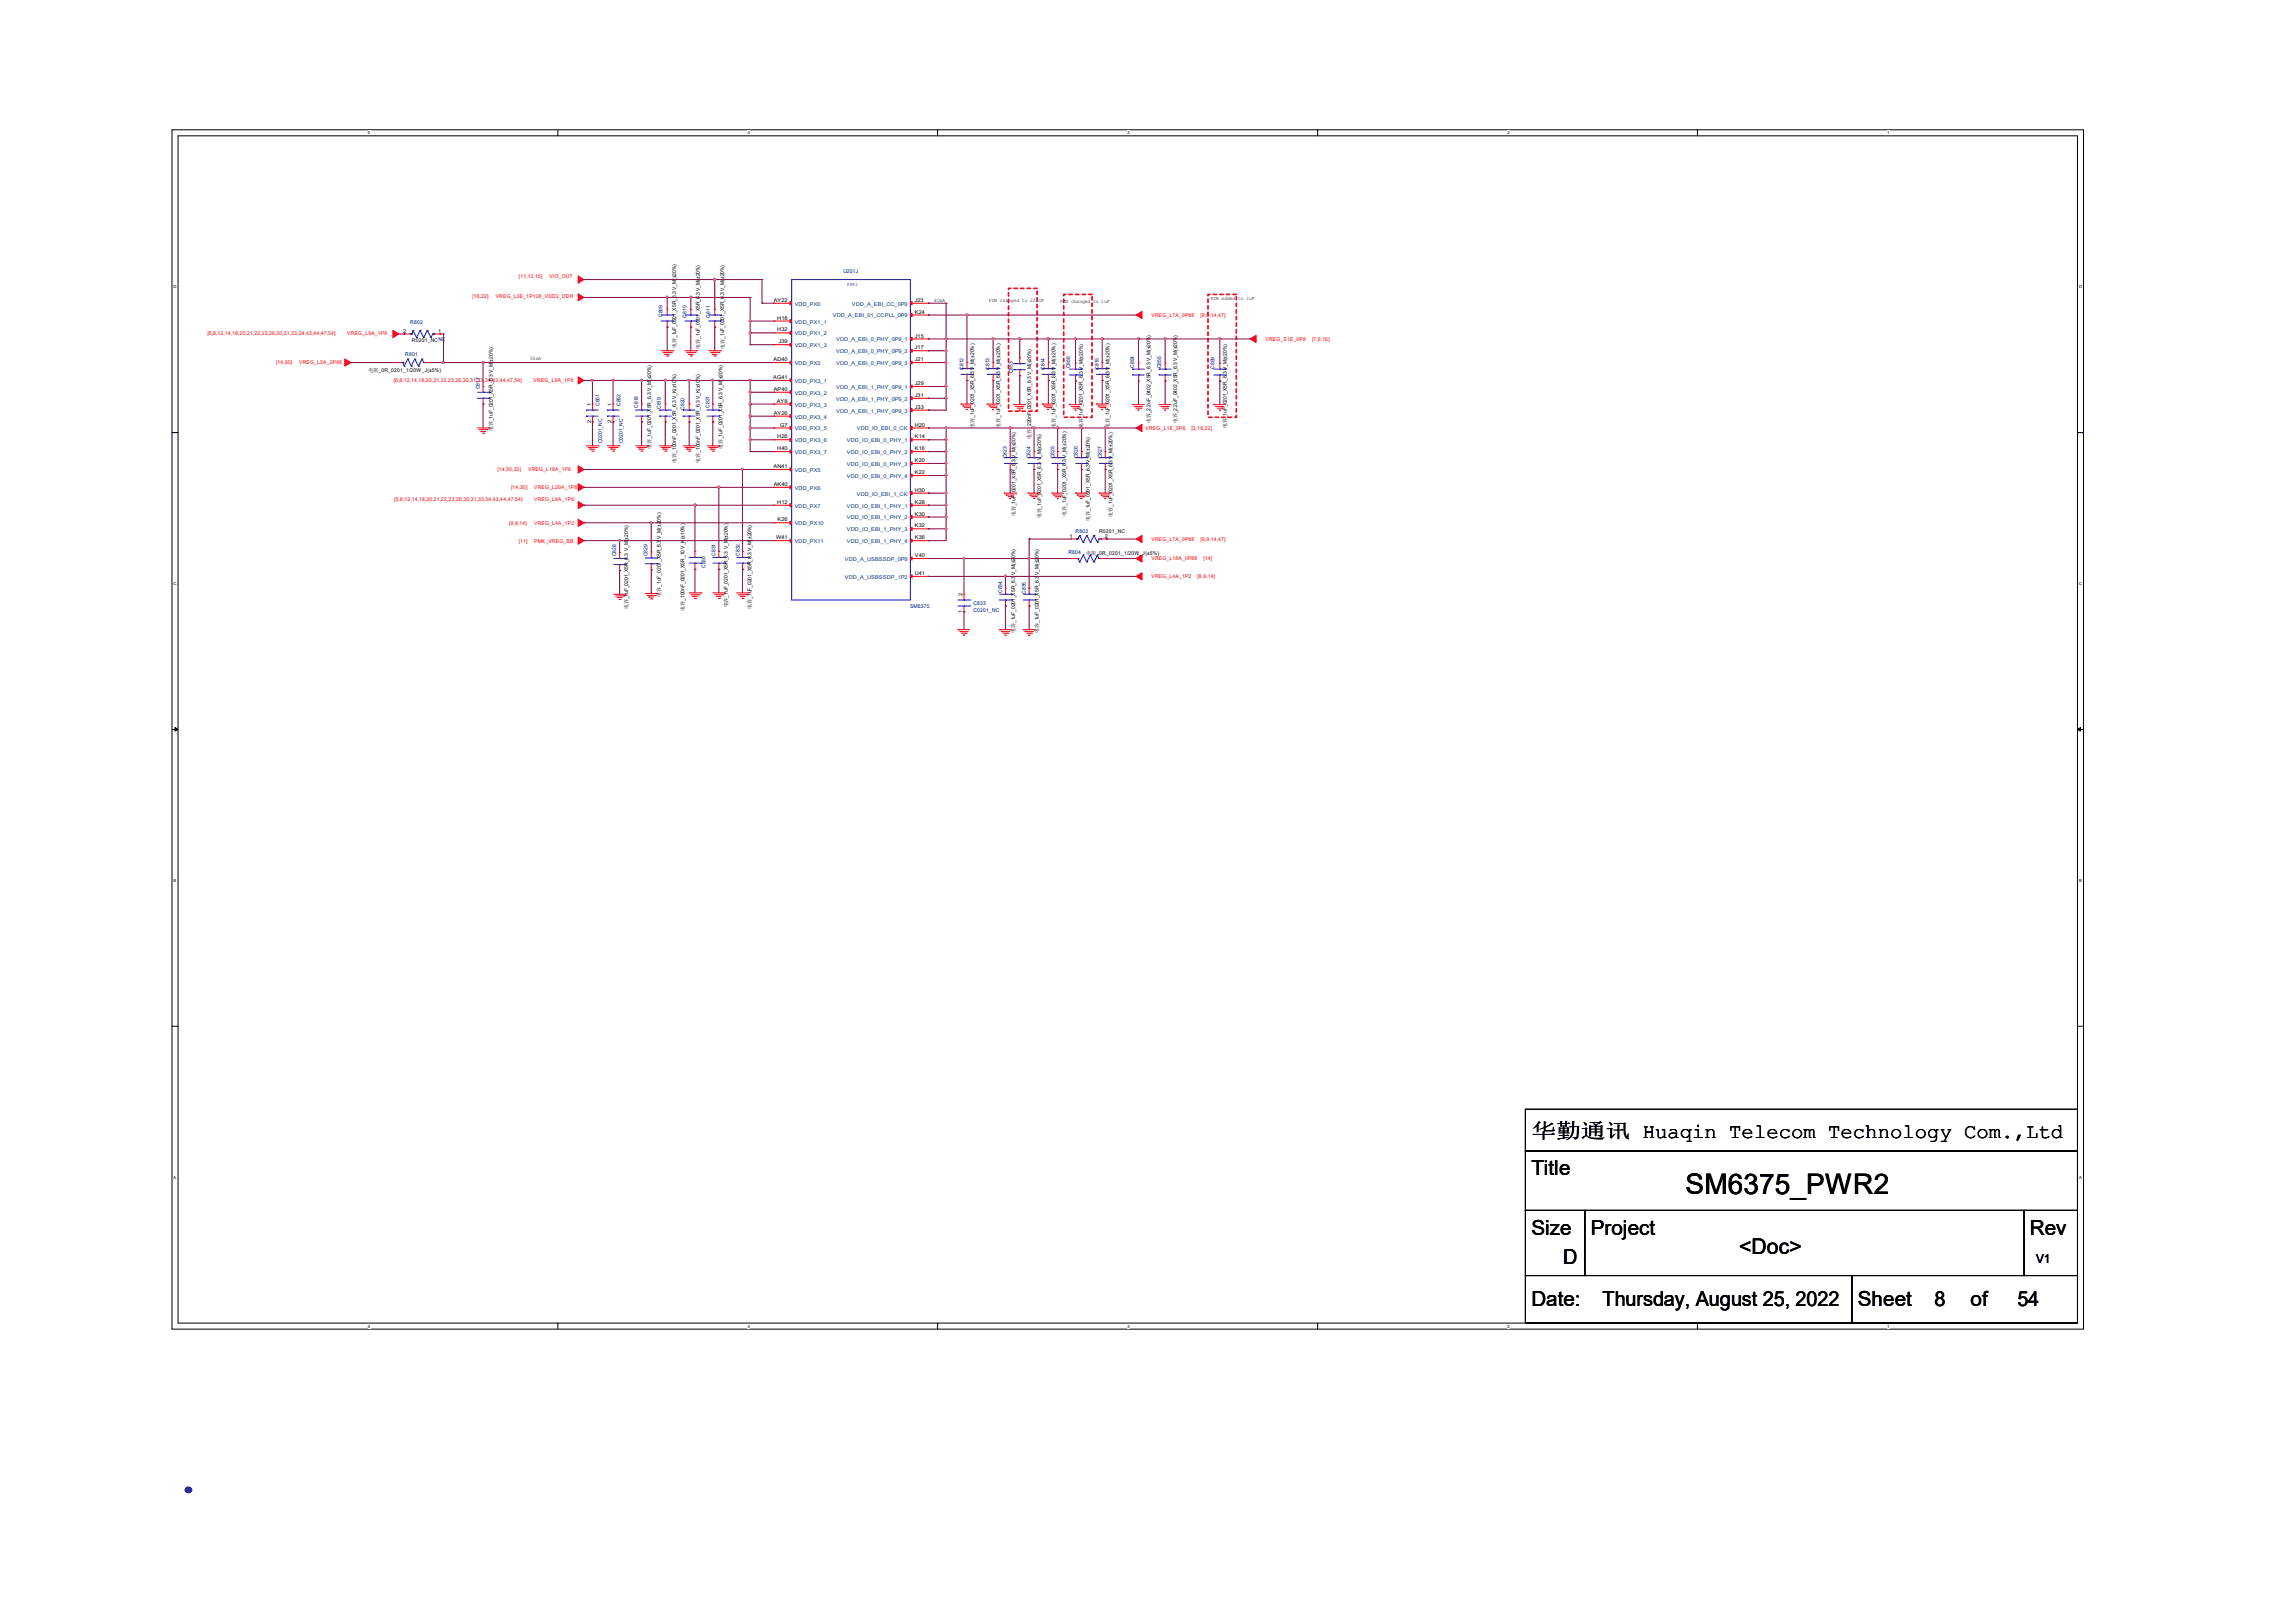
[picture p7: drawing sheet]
<svg xmlns="http://www.w3.org/2000/svg" width="350mm" height="250mm" viewBox="0 0 350 250" stroke-linecap="round" stroke-linejoin="round" font-family="sans-serif">
<defs><g id="words">
<text font-size="8.5" fill="#00f" x="26.5" y="229.9">.</text>
<text font-size="4.4" x="259.7" y="183.9">SM6375_PWR2</text>
<text font-size="3.3" x="267.9" y="193.1">&lt;Doc&gt;</text>
<g font-size="3.2">
<text x="235.9" y="175.2">华勤通讯 Huaqin Telecom Technology Com.,Ltd</text>
<text x="235.9" y="181">Title</text>
<text x="235.9" y="190.2">Size</text>
<text x="245.1" y="190.2">Project</text>
<text x="312.7" y="190.2">Rev</text>
<text x="240.8" y="194.7">D</text>
<text x="235.9" y="201.1">Date:</text>
<text x="246.9" y="201.1">Thursday, August 25, 2022</text>
<text x="286.2" y="201.1">Sheet</text>
<text x="298" y="201.1">8</text>
<text x="303.6" y="201.1">of</text>
<text x="310.8" y="201.1">54</text>
</g>
<text font-size="1.9" x="313.6" y="194.5">V1</text>
<g font-size=".8" fill="#f00">
<text x="72.8" y="45.9">[16,22]</text>
<text x="76.4" y="45.9">VREG_L3E_1P128_VDD2_DDR</text>
<text x="79.9" y="42.9">[11,12,15]</text>
<text x="84.7" y="42.9">VIO_OUT</text>
<text x="32" y="51.7">[6,8,12,14,18,20,21,22,23,26,30,31,33,34,43,44,47,54]</text>
<text x="53.5" y="51.7">VREG_L9A_1P8</text>
<text x="177.4" y="48.9">VREG_L7A_0P88</text>
<text x="185" y="48.9">[8,9,14,47]</text>
<text x="194.9" y="52.5">VREG_S1E_0P8</text>
<text x="202.1" y="52.5">[7,9,16]</text>
<text x="42.5" y="56.1">[14,30]</text>
<text x="46.1" y="56.1">VREG_L5A_2P96</text>
<text x="60.7" y="58.8">[6,8,12,14,18,20,21,22,23,26,30,31,33,34,43,44,47,54]</text>
<text x="82.2" y="58.8">VREG_L9A_1P8</text>
<text x="176.5" y="66.2">VREG_L1E_0P6</text>
<text x="183.6" y="66.2">[3,16,22]</text>
<text x="60.7" y="77.2">[6,8,12,14,18,20,21,22,23,26,30,31,33,34,43,44,47,54]</text>
<text x="76.6" y="72.6">[14,30,33]</text>
<text x="78.8" y="75.4">[14,30]</text>
<text x="81.4" y="72.6">VREG_L19A_1P8</text>
<text x="82.3" y="75.4">VREG_L20A_1P8</text>
<text x="82.3" y="77.2">VREG_L9A_1P8</text>
<text x="78.5" y="80.9">[8,9,14]</text>
<text x="79.9" y="83.6">[11]</text>
<text x="82.3" y="80.9">VREG_L4A_1P2</text>
<text x="82.3" y="83.6">PMK_VREG_BB</text>
<text x="177.4" y="83.3">VREG_L7A_0P88</text>
<text x="185" y="83.3">[8,9,14,47]</text>
<text x="177.4" y="86.3">VREG_L18A_0P88</text>
<text x="177.4" y="89.1">VREG_L4A_1P2</text>
<text x="184.5" y="89.1">[8,9,14]</text>
<text x="185.4" y="86.3">[14]</text>
</g>
<g font-size=".8">
<text x="119.2" y="46.5">AY22</text>
<text x="140.9" y="46.5">J23</text>
<text x="143.9" y="46.5">80mA</text>
<text x="152.4" y="46.6">PDN changed to 220nF</text>
<text x="163.3" y="46.7">PDN changed to 1uF</text>
<text x="186.5" y="46.3">PDN added to 1uF</text>
<text x="62.1" y="51.2">2</text>
<text x="63.5" y="52.7">R0201_NCNC</text>
<text x="67.5" y="51.2">1</text>
<text x="104.2" y="53.6" transform="rotate(-90 104.2 53.6)">电容_1uF_0201_X5R_6.3 V_M(±20%)</text>
<text x="107.8" y="53.7" transform="rotate(-90 107.8 53.7)">电容_1uF_0201_X5R_6.3 V_M(±20%)</text>
<text x="111.6" y="53.7" transform="rotate(-90 111.6 53.7)">电容_1uF_0201_X5R_6.3 V_M(±20%)</text>
<text x="119.7" y="49.2">H18</text>
<text x="119.7" y="51.1">H32</text>
<text x="120" y="52.9">J39</text>
<text x="140.9" y="52">J15</text>
<text x="140.9" y="53.8">J17</text>
<text x="140.9" y="48.3">K24</text>
<text x="56.8" y="57.2">电阻_0R_0201_1/20W_J(±5%)</text>
<text x="81.7" y="55.5">50mA</text>
<text x="119.1" y="58.4">AG41</text>
<text x="119.2" y="55.6">AD40</text>
<text x="140.9" y="55.6">J21</text>
<text x="140.9" y="59.3">J29</text>
<text x="91.1" y="65.2" transform="rotate(-90 91.1 65.2)">2</text>
<text x="91.1" y="62.5" transform="rotate(-90 91.1 62.5)">1</text>
<text x="94.2" y="65.2" transform="rotate(-90 94.2 65.2)">2</text>
<text x="94.2" y="62.5" transform="rotate(-90 94.2 62.5)">1</text>
<text x="119.2" y="60.2">AP40</text>
<text x="119.2" y="63.9">AY26</text>
<text x="119.7" y="62">AY8</text>
<text x="120.2" y="65.7">G7</text>
<text x="140.9" y="65.7">H20</text>
<text x="140.9" y="61.1">J31</text>
<text x="140.9" y="63">J33</text>
<text x="150.1" y="65.9" transform="rotate(-90 150.1 65.9)">电容_1uF_0201_X5R_6.3 V_M(±20%)</text>
<text x="154.1" y="65.9" transform="rotate(-90 154.1 65.9)">电容_1uF_0201_X5R_6.3 V_M(±20%)</text>
<text x="162.6" y="65.9" transform="rotate(-90 162.6 65.9)">电容_1uF_0201_X5R_6.3 V_M(±20%)</text>
<text x="166.8" y="66" transform="rotate(-90 166.8 66)">电容_1uF_0201_X5R_6.3 V_M(±20%)</text>
<text x="170.9" y="65.9" transform="rotate(-90 170.9 65.9)">电容_1uF_0201_X5R_6.3 V_M(±20%)</text>
<text x="177.2" y="65.2" transform="rotate(-90 177.2 65.2)">电容_2.2uF_0402_X5R_6.3 V_M(±20%)</text>
<text x="181.4" y="65.2" transform="rotate(-90 181.4 65.2)">电容_2.2uF_0402_X5R_6.3 V_M(±20%)</text>
<text x="189" y="66" transform="rotate(-90 189 66)">电容_1uF_0201_X5R_6.3 V_M(±20%)</text>
<text x="75.9" y="66.4" transform="rotate(-90 75.9 66.4)">电容_1uF_0201_X5R_6.3 V_M(±20%)</text>
<text x="100.3" y="69.2" transform="rotate(-90 100.3 69.2)">电容_1uF_0201_X5R_6.3 V_M(±20%)</text>
<text x="104.2" y="71.3" transform="rotate(-90 104.2 71.3)">电容_100nF_0201_X5R_6.3 V_K(±10%)</text>
<text x="107.8" y="71.3" transform="rotate(-90 107.8 71.3)">电容_100nF_0201_X5R_6.3 V_K(±10%)</text>
<text x="111.3" y="69.2" transform="rotate(-90 111.3 69.2)">电容_1uF_0201_X5R_6.3 V_M(±20%)</text>
<text x="119.7" y="67.5">H26</text>
<text x="119.7" y="69.3">H40</text>
<text x="140.9" y="67.5">K14</text>
<text x="140.9" y="69.3">K16</text>
<text x="140.9" y="71.2">K20</text>
<text x="158.9" y="67.6" transform="rotate(-90 158.9 67.6)">电容_220nF_0201_X5R_6.3 V_M(±20%)</text>
<text x="119.2" y="72.1">AN41</text>
<text x="119.2" y="74.9">AK40</text>
<text x="119.7" y="77.6">H12</text>
<text x="140.9" y="75.7">H30</text>
<text x="140.9" y="77.6">K28</text>
<text x="140.9" y="73">K22</text>
<text x="119.6" y="83.1">W41</text>
<text x="119.8" y="80.3">K26</text>
<text x="140.9" y="79.4">K30</text>
<text x="140.9" y="81.2">K32</text>
<text x="140.9" y="83.1">K36</text>
<text x="156.5" y="79.5" transform="rotate(-90 156.5 79.5)">电容_1uF_0201_X5R_6.3 V_M(±20%)</text>
<text x="160.4" y="79.9" transform="rotate(-90 160.4 79.9)">电容_1uF_0201_X5R_6.3 V_M(±20%)</text>
<text x="164.2" y="79.4" transform="rotate(-90 164.2 79.4)">电容_1uF_0201_X5R_6.3 V_M(±20%)</text>
<text x="164.8" y="82.8">1</text>
<text x="167.9" y="80.2" transform="rotate(-90 167.9 80.2)">电容_1uF_0201_X5R_6.3 V_M(±20%)</text>
<text x="169.3" y="82.1">R0201_NC</text>
<text x="170.2" y="82.8">2</text>
<text x="171.4" y="79.6" transform="rotate(-90 171.4 79.6)">电容_1uF_0201_X5R_6.3 V_M(±20%)</text>
<text x="140.9" y="85.8">V40</text>
<text x="140.9" y="88.6">U41</text>
<text x="167.3" y="85.4">电阻_0R_0201_1/20W_J(±5%)</text>
<text x="96.8" y="93.9" transform="rotate(-90 96.8 93.9)">电容_1uF_0201_X5R_6.3 V_M(±20%)</text>
<text x="101.8" y="91.9" transform="rotate(-90 101.8 91.9)">电容_1uF_0201_X5R_6.3 V_M(±20%)</text>
<text x="105.4" y="94.1" transform="rotate(-90 105.4 94.1)">电容_100nF_0201_X5R_10 V_K(±10%)</text>
<text x="112.1" y="93.6" transform="rotate(-90 112.1 93.6)">电容_1uF_0201_X5R_6.3 V_M(±20%)</text>
<text x="115.8" y="93.8" transform="rotate(-90 115.8 93.8)">电容_1uF_0201_X5R_6.3 V_M(±20%)</text>
<text x="148.3" y="94.5" transform="rotate(-90 148.3 94.5)">1</text>
<text x="148.3" y="91.8" transform="rotate(-90 148.3 91.8)">2</text>
<text x="156.4" y="97.5" transform="rotate(-90 156.4 97.5)">电容_1uF_0201_X5R_6.3 V_M(±20%)</text>
<text x="160.1" y="97.5" transform="rotate(-90 160.1 97.5)">电容_1uF_0201_X5R_6.3 V_M(±20%)</text>
</g>
<g font-size=".8" fill="#004080">
<text x="122.4" y="47.1">VDD_PX0</text>
<text x="131.2" y="47.1">VDD_A_EBI_CC_0P9</text>
<text x="122.4" y="49.8">VDD_PX1_1</text>
<text x="122.4" y="51.7">VDD_PX1_2</text>
<text x="122.4" y="53.5">VDD_PX1_3</text>
<text x="128.3" y="48.9">VDD_A_EBI_01_CCPLL_0P9</text>
<text x="128.8" y="52.6">VDD_A_EBI_0_PHY_0P9_1</text>
<text x="122.4" y="59">VDD_PX3_1</text>
<text x="122.4" y="56.2">VDD_PX2</text>
<text x="128.8" y="54.4">VDD_A_EBI_0_PHY_0P9_2</text>
<text x="128.8" y="56.2">VDD_A_EBI_0_PHY_0P9_3</text>
<text x="128.8" y="59.9">VDD_A_EBI_1_PHY_0P9_1</text>
<text x="122.4" y="60.8">VDD_PX3_2</text>
<text x="122.4" y="62.6">VDD_PX3_3</text>
<text x="122.4" y="64.5">VDD_PX3_4</text>
<text x="128.8" y="61.7">VDD_A_EBI_1_PHY_0P9_2</text>
<text x="128.8" y="63.6">VDD_A_EBI_1_PHY_0P9_3</text>
<text x="122.4" y="66.3">VDD_PX3_5</text>
<text x="122.4" y="68.1">VDD_PX3_6</text>
<text x="122.4" y="69.9">VDD_PX3_7</text>
<text x="130.5" y="68.1">VDD_IO_EBI_0_PHY_1</text>
<text x="130.5" y="69.9">VDD_IO_EBI_0_PHY_2</text>
<text x="130.5" y="71.8">VDD_IO_EBI_0_PHY_3</text>
<text x="132" y="66.3">VDD_IO_EBI_0_CK</text>
<text x="122.4" y="72.7">VDD_PX5</text>
<text x="122.4" y="75.4">VDD_PX6</text>
<text x="130.5" y="73.6">VDD_IO_EBI_0_PHY_4</text>
<text x="132" y="76.3">VDD_IO_EBI_1_CK</text>
<text x="122.4" y="78.2">VDD_PX7</text>
<text x="122.4" y="80.9">VDD_PX10</text>
<text x="122.4" y="83.7">VDD_PX11</text>
<text x="130.5" y="78.2">VDD_IO_EBI_1_PHY_1</text>
<text x="130.5" y="80">VDD_IO_EBI_1_PHY_2</text>
<text x="130.5" y="81.8">VDD_IO_EBI_1_PHY_3</text>
<text x="130.5" y="83.7">VDD_IO_EBI_1_PHY_4</text>
<text x="130.2" y="86.4">VDD_A_USBSSDP_0P9</text>
<text x="130.2" y="89.2">VDD_A_USBSSDP_1P2</text>
</g>
<g font-size=".8" fill="#000080">
<text x="129.9" y="42">U201J</text>
<text x="63.2" y="49.9">R802</text>
<text x="102.1" y="48.8" transform="rotate(-90 102.1 48.8)">C809</text>
<text x="105.7" y="48.9" transform="rotate(-90 105.7 48.9)">C810</text>
<text x="109.4" y="48.9" transform="rotate(-90 109.4 48.9)">C811</text>
<text x="62.4" y="54.8">R801</text>
<text x="73.9" y="60" transform="rotate(-90 73.9 60)">C817</text>
<text x="148.4" y="57" transform="rotate(-90 148.4 57)">C812</text>
<text x="152.4" y="57" transform="rotate(-90 152.4 57)">C813</text>
<text x="156" y="57.5" transform="rotate(-90 156 57.5)">C853</text>
<text x="160.9" y="57" transform="rotate(-90 160.9 57)">C814</text>
<text x="164.9" y="56.7" transform="rotate(-90 164.9 56.7)">C856</text>
<text x="169.3" y="57" transform="rotate(-90 169.3 57)">C815</text>
<text x="174.7" y="56.6" transform="rotate(-90 174.7 56.6)">C854</text>
<text x="178.9" y="56.7" transform="rotate(-90 178.9 56.7)">C855</text>
<text x="187.1" y="56.8" transform="rotate(-90 187.1 56.8)">C899</text>
<text x="92.4" y="62.5" transform="rotate(-90 92.4 62.5)">C851</text>
<text x="95.6" y="62.5" transform="rotate(-90 95.6 62.5)">C852</text>
<text x="98.3" y="62.8" transform="rotate(-90 98.3 62.8)">C818</text>
<text x="101.8" y="63" transform="rotate(-90 101.8 63)">C819</text>
<text x="105.4" y="63.1" transform="rotate(-90 105.4 63.1)">C820</text>
<text x="109.3" y="62.8" transform="rotate(-90 109.3 62.8)">C821</text>
<text x="92.7" y="68.3" transform="rotate(-90 92.7 68.3)">C0201_NC</text>
<text x="96" y="68.3" transform="rotate(-90 96 68.3)">C0201_NC</text>
<text x="155.1" y="70.6" transform="rotate(-90 155.1 70.6)">C823</text>
<text x="158.7" y="70.6" transform="rotate(-90 158.7 70.6)">C824</text>
<text x="162.4" y="70.6" transform="rotate(-90 162.4 70.6)">C825</text>
<text x="166.1" y="70.6" transform="rotate(-90 166.1 70.6)">C826</text>
<text x="169.7" y="70.6" transform="rotate(-90 169.7 70.6)">C827</text>
<text x="165.7" y="82.1">R803</text>
<text x="94.9" y="85.7" transform="rotate(-90 94.9 85.7)">C828</text>
<text x="99.8" y="85.7" transform="rotate(-90 99.8 85.7)">C829</text>
<text x="108.7" y="87.5" transform="rotate(-90 108.7 87.5)">C830</text>
<text x="110.2" y="85.6" transform="rotate(-90 110.2 85.6)">C831</text>
<text x="114" y="85.6" transform="rotate(-90 114 85.6)">C832</text>
<text x="164.6" y="85.3">R804</text>
<text x="140.2" y="93.7">SM6375</text>
<text x="149.9" y="93.2">C833</text>
<text x="149.9" y="94.3">C0201_NC</text>
<text x="154.4" y="91.3" transform="rotate(-90 154.4 91.3)">C834</text>
<text x="158" y="91.5" transform="rotate(-90 158 91.5)">C835</text>
</g>
<text font-size=".8" fill="#00f" x="130.5" y="44.1">PWR3</text>
<g font-size=".6">
<text x="56.7" y="20.7">5</text>
<text x="115.2" y="20.7">4</text>
<text x="173.7" y="20.7">3</text>
<text x="232.2" y="20.7">2</text>
<text x="290.7" y="20.7">1</text>
<text x="26.7" y="44.4">D</text>
<text x="320.3" y="44.4">D</text>
<text x="26.7" y="90.1">C</text>
<text x="320.3" y="90.1">C</text>
<text x="26.7" y="135.8">B</text>
<text x="320.3" y="135.8">B</text>
<text x="26.7" y="181.5">A</text>
<text x="320.3" y="181.5">A</text>
<text x="56.7" y="204.5">5</text>
<text x="115.2" y="204.5">4</text>
<text x="173.7" y="204.5">3</text>
<text x="232.2" y="204.5">2</text>
<text x="290.7" y="204.5">1</text>
</g>
</g></defs>
<path d="M26.5 20h294.5v184.7h-294.5zM27.4 20.9h292.6v182.9h-292.6z" fill="none" stroke="#000" stroke-width=".15"/>
<g fill="#fff">
<path d="M56.7 20.1h.3v.7h-.3z"/>
<path d="M56.7 203.9h.3v.8h-.3z"/>
</g>
<path d="M85.9 20v.9M85.9 203.8v.9" fill="none" stroke="#000" stroke-width=".15"/>
<g fill="#fff">
<path d="M115.2 20.1h.3v.7h-.3z"/>
<path d="M115.2 203.9h.3v.8h-.3z"/>
</g>
<path d="M144.4 20v.9M144.4 203.8v.9" fill="none" stroke="#000" stroke-width=".15"/>
<g fill="#fff">
<path d="M173.7 20.1h.3v.7h-.3z"/>
<path d="M173.7 203.9h.3v.8h-.3z"/>
</g>
<path d="M203 20v.9M203 203.8v.9" fill="none" stroke="#000" stroke-width=".15"/>
<g fill="#fff">
<path d="M232.2 20.1h.4v.7h-.4z"/>
<path d="M232.2 203.9h.4v.8h-.4z"/>
</g>
<path d="M261.5 20v.9M261.5 203.8v.9" fill="none" stroke="#000" stroke-width=".15"/>
<g fill="#fff">
<path d="M290.7 20.1h.4v.7h-.4z"/>
<path d="M290.7 203.9h.4v.8h-.4z"/>
<path d="M26.7 43.8h.5v.7h-.5z"/>
<path d="M320.3 43.8h.5v.7h-.5z"/>
<path d="M26.7 89.5h.5v.7h-.5z"/>
<path d="M320.3 89.5h.5v.7h-.5z"/>
</g>
<path d="M26.5 66.6h.9M320 66.6h1" fill="none" stroke="#000" stroke-width=".15"/>
<g fill="#fff">
<path d="M26.7 135.2h.5v.7h-.5z"/>
<path d="M320.3 135.2h.4v.7h-.4z"/>
</g>
<path d="M26.5 112.4h.9M320 112.4h1" fill="none" stroke="#000" stroke-width=".15"/>
<path d="M27 112.1l.4 .3-.4 .2zM320 112.4l.5-.3v.5z" fill="#000" stroke="#000" stroke-width=".15"/>
<g fill="#fff">
<path d="M26.7 180.9h.4v.8h-.4z"/>
<path d="M320.3 180.9h.4v.8h-.4z"/>
</g>
<path d="M26.5 158.1h.9M320 158.1h1M235 177.3h85v9.1h-85zM235 170.9h85v6.4h-85zM235 186.4h9.1v10.1h-9.1zM235 196.5h50.3v7.3h-50.3zM244.1 186.4h67.7v10.1h-67.7zM285.3 196.5h34.7v7.3h-34.7zM311.8 186.4h8.2v10.1h-8.2z" fill="none" stroke="#000" stroke-width=".15"/>
<path d="M155.4 44.4h4.4v18.9h-4.4zM163.9 45.3h4.3v19h-4.3zM186.1 45.3h4.4v19h-4.4z" fill="none" stroke="#f00" stroke-width=".25" stroke-dasharray=".5"/>
<g fill="none" stroke="#f00" stroke-width=".15">
<path d="M60.9 55.8h.1M60.9 55.8h.9M62.3 51.4h.9M62.3 51.4h.1M65.5 55.8h.9M66.4 55.8h.1M66.8 51.4h1M67.8 51.4h.1M74.4 59.5h.1M74.4 59.5v.9M101.8 54h1.9M102.1 54.3h1.3"/>
<path d="M102.4 54.6h.7M102.4 54.6h.1M102.7 54.8h.2M102.8 47.6h.1M102.8 50.4h.1M102.8 47.6v.9M102.8 49.5v.9M102.9 54.8h.1M103.4 54.3h.1M103.7 54h.1M105.5 54h1.9M105.8 54.3h1.3"/>
<path d="M106.1 54.6h.7M106.1 54.6h.1M106.3 54.8h.2M106.4 47.6h.1M106.4 50.4h.1M106.4 47.6v.9M106.4 49.5v.9M106.5 54.8h.1M107.1 54.3h.1M107.4 54h.1M109.2 54h1.8M109.5 54.3h1.2"/>
<path d="M109.7 54.6h.1M109.7 54.6h.7M110 54.8h.2M110.1 47.6h.1M110.1 50.4h.1M110.1 47.6v.9M110.1 49.5v.9M110.2 54.8h.1M110.7 54.3h.1M111 54h.1M119.2 55.8h2.8M119.2 49.5h2.8"/>
<path d="M119.2 51.3h2.8M119.2 58.6h2.8M119.2 46.7h2.8M119.2 53.1h2.8M119.2 49.5h.1M119.2 51.3h.1M119.2 58.6h.1M119.2 55.8h.1M119.2 46.7h.1M119.2 53.1h.1M140.2 54h2.8M140.2 52.2h2.8"/>
<path d="M140.2 55.8h2.8M140.2 59.5h2.8M140.2 46.7h2.8M140.2 48.5h2.8M143 52.2h.1M143 54h.1M143 55.8h.1M143 59.5h.1M143 46.7h.1M143 48.5h.1M149 55.8h.1M149 58.6h.1"/>
<path d="M149 55.8v1M149 57.7v.9M153 55.8h.1M153 58.6h.1M153 55.8v1M153 57.7v.9M157.1 55.1h.1M157.1 57.9h.1M157.1 55.1v.9M157.1 56.9v1M161.5 55.8h.1M161.5 58.6h.1"/>
<path d="M161.5 55.8v1M161.5 57.7v.9M165.7 55.9h.1M165.7 58.7h.1M165.7 55.9v1M165.7 57.8v.9M169.8 55.8h.1M169.8 58.6h.1M169.8 55.8v1M169.8 57.7v.9M175.4 55.9h.1M175.4 58.7h.1"/>
<path d="M175.4 55.9v1M175.4 57.8v.9M179.5 55.9h.1M179.5 58.7h.1M179.5 55.9v1M179.5 57.8v.9M187.9 55.9h.1M187.9 58.7h.1M187.9 55.9v1M187.9 57.8v.9M73.5 65.9h1.8M73.8 66.2h1.3"/>
<path d="M74.1 66.5h.7M74.1 66.5h.1M74.3 66.7h.2M74.4 62.2h.1M74.4 61.4v.8M74.5 66.7h.1M75.1 66.2h.1M75.3 65.9h.1M90.3 68.7h1.9M90.6 68.9h1.3M90.9 69.2h.7M90.9 69.2h.1"/>
<path d="M91.2 69.5h.1M91.3 62.2h.1M91.3 65h.1M91.3 62.2v1M91.3 64.1v.9M91.3 69.5h.1M91.9 68.9h.1M92.2 68.7h.1M93.6 68.7h1.8M93.8 68.9h1.3M94.1 69.2h.7M94.1 69.2h.1"/>
<path d="M94.4 69.5h.1M94.4 62.2h.1M94.4 65h.1M94.4 62.2v1M94.4 64.1v.9M94.5 69.5h.1M95.1 68.9h.1M95.4 68.7h.1M97.9 68.7h1.9M98.2 68.9h1.3M98.5 69.2h.1M98.5 69.2h.7"/>
<path d="M98.8 69.5h.1M98.8 62.2h.1M98.8 65h.1M98.8 62.2v1M98.8 64.1v.9M98.9 69.5h.1M99.5 68.9h.1M99.8 68.7h.1M101.6 68.7h1.8M101.8 68.9h1.3M102.1 69.2h.8M102.1 69.2h.1"/>
<path d="M102.4 69.5h.2M102.5 62.2h.1M102.5 65h.1M102.5 62.2v1M102.5 64.1v.9M102.6 69.5h.1M103.1 68.9h.1M103.4 68.7h.1M105.2 68.7h1.9M105.5 68.9h1.3M105.8 69.2h.1M105.8 69.2h.7"/>
<path d="M106.1 69.5h.2M106.2 62.2h.1M106.2 65h.1M106.2 62.2v1M106.2 64.1v.9M106.3 69.5h.1M106.8 68.9h.1M107.1 68.7h.1M108.9 68.7h1.8M109.2 68.9h1.2M109.5 69.2h.1M109.5 69.2h.7"/>
<path d="M109.7 69.5h.2M109.8 62.2h.1M109.8 65h.1M109.8 62.2v1M109.8 64.1v.9M109.9 69.5h.1M110.4 68.9h.1M110.7 68.7h.1M119.2 62.2h2.8M119.2 65.9h2.8M119.2 67.7h2.8M119.2 77.8h2.8"/>
<path d="M119.2 60.4h2.8M119.2 64.1h2.8M119.2 69.6h2.8M119.2 72.3h2.8M119.2 75.1h2.8M119.2 60.4h.1M119.2 62.2h.1M119.2 64.1h.1M119.2 65.9h.1M119.2 67.7h.1M119.2 69.6h.1M119.2 72.3h.1"/>
<path d="M119.2 75.1h.1M119.2 77.8h.1M140.2 65.9h2.8M140.2 63.2h2.8M140.2 76h2.8M140.2 61.4h2.8M140.2 67.7h2.8M140.2 77.8h2.8M140.2 69.6h2.8M140.2 71.4h2.8M140.2 73.2h2.8M140.2 79.6h2.8"/>
<path d="M143 61.4h.1M143 67.7h.1M143 65.9h.1M143 77.8h.1M143 76h.1M143 69.6h.1M143 71.4h.1M143 73.2h.1M143 79.6h.1M143 63.2h.1M148 62.2h.1M148 62.2h1.9"/>
<path d="M148.3 62.5h.1M148.3 62.5h1.3M148.6 62.8h.7M148.8 63.1h.1M148.8 63.1h.2M149.3 62.8h.1M152.1 62.2h1.8M152.1 62.2h.1M152.4 62.5h1.2M152.4 62.5h.1M152.6 62.8h.7M152.9 63.1h.2"/>
<path d="M152.9 63.1h.1M153.3 62.8h.1M154.7 76h.1M154.7 76h1.8M155 76.3h1.2M155 76.3h.1M155.3 76.5h.7M155.5 76.8h.2M155.5 76.8h.1M155.6 69.6h.1M155.6 72.3h.1M155.6 69.6v.9"/>
<path d="M155.6 71.4v.9M156 76.5h.1M156.2 62.3h.1M156.2 62.3h1.8M156.5 62.6h.1M156.5 62.6h1.2M156.7 62.9h.8M157 63.2h.1M157 63.2h.2M157.5 62.9h.1M158.4 76h.1M158.4 76h1.8"/>
<path d="M158.7 76.3h1.2M158.7 76.3h.1M158.9 76.5h.7M159.2 76.8h.2M159.2 76.8h.1M159.3 69.6h.1M159.3 72.3h.1M159.3 69.6v.9M159.3 71.4v.9M159.6 76.5h.1M160.6 62.2h.1M160.6 62.2h1.8"/>
<path d="M160.8 62.5h.1M160.8 62.5h1.3M161.1 62.8h.7M161.4 63.1h.1M161.4 63.1h.2M161.8 62.8h.1M162 76h.1M162 76h1.9M162.3 76.3h.1M162.3 76.3h1.3M162.6 76.5h.7M162.9 76.8h.1"/>
<path d="M162.9 69.6h.1M162.9 72.3h.1M162.9 69.6v.9M162.9 71.4v.9M163.3 76.5h.1M164.8 62.3h1.8M164.8 62.3h.1M165.1 62.6h1.2M165.1 62.6h.1M165.3 62.9h.8M165.6 63.2h.2M165.6 63.2h.1"/>
<path d="M165.7 76h.1M165.7 76h1.8M165.9 76.3h.1M165.9 76.3h1.4M166.1 62.9h.1M166.2 76.5h.8M166.5 76.8h.1M166.5 76.8h.2M166.6 69.6h.1M166.6 72.3h.1M166.6 69.6v.9M166.6 71.4v.9"/>
<path d="M167 76.5h.1M168.9 62.2h.1M168.9 62.2h1.8M169.2 62.5h.1M169.2 62.5h1.2M169.3 76h1.9M169.3 76h.1M169.4 62.8h.8M169.6 76.3h.1M169.6 76.3h1.3M169.7 63.1h.1M169.7 63.1h.2"/>
<path d="M169.9 76.5h.7M170.2 62.8h.1M170.2 76.8h.1M170.3 69.6h.1M170.3 72.3h.1M170.3 69.6v.9M170.3 71.4v.9M170.6 76.5h.1M174.4 62.3h.1M174.4 62.3h1.9M174.7 62.6h.1M174.7 62.6h1.3"/>
<path d="M175 62.9h.8M175.3 63.2h.1M175.3 63.2h.2M175.8 62.9h.1M178.6 62.3h1.8M178.6 62.3h.1M178.9 62.6h.1M178.9 62.6h1.2M179.1 62.9h.8M179.4 63.2h.1M179.4 63.2h.2M179.9 62.9h.1"/>
<path d="M187 62.3h1.8M187 62.3h.1M187.3 62.6h1.2M187.3 62.6h.1M187.5 62.9h.8M187.8 63.2h.2M187.8 63.2h.1M188.3 62.9h.1M94.5 91.5h1.9M94.8 91.8h1.3M95.1 92h.1M95.1 92h.7"/>
<path d="M95.4 92.3h.1M95.5 85.1h.1M95.5 87.9h.1M95.5 85.1v.9M95.5 87v.9M95.5 92.3h.1M96.1 91.8h.1M96.4 91.5h.1M99.4 91.4h1.8M99.6 91.7h1.4M99.9 92h.1M99.9 92h.8"/>
<path d="M100.2 92.3h.2M100.3 85h.1M100.3 87.8h.1M100.3 85v.9M100.3 86.8v1M100.4 92.3h.1M101 91.7h.1M101.2 91.4h.1M106.2 91.3h1.8M106.4 91.6h1.3M106.7 91.9h.1M106.7 91.9h.7"/>
<path d="M107 92.2h.2M107.1 87.7h.1M107.1 84.9h.1M107.1 84.9v1M107.1 86.8v.9M107.2 92.2h.1M107.7 91.6h.1M108 91.3h.1M109.8 91.3h1.8M110.1 91.6h1.3M110.4 91.9h.7M110.4 91.9h.1"/>
<path d="M110.7 92.2h.1M110.7 84.9h.1M110.7 87.7h.1M110.7 84.9v1M110.7 86.8v.9M110.8 92.2h.1M111.4 91.6h.1M111.6 91.3h.1M113.5 91.3h1.8M113.7 91.6h1.3M114 91.9h.8M114 91.9h.1"/>
<path d="M114.3 92.2h.2M114.4 84.9h.1M114.4 87.7h.1M114.4 84.9v1M114.4 86.8v.9M114.5 92.2h.1M115 91.6h.1M115.3 91.3h.1M119.2 80.5h2.8M119.2 83.3h2.8M119.2 80.5h.1M119.2 83.3h.1"/>
<path d="M140.2 86h2.8M140.2 83.3h2.8M140.2 81.5h2.8M140.2 88.8h2.8M143 81.5h.1M143 83.3h.1M143 86h.1M143 88.8h.1M147.6 97h1.8M147.6 97h.1M147.9 97.3h.1M147.9 97.3h1.2"/>
<path d="M148.1 97.5h.7M148.4 97.8h.2M148.4 97.8h.1M148.5 94.2h.1M148.5 91.5h.1M148.5 91.5v.9M148.5 93.4v.8M148.8 97.5h.1M154 97h1.8M154 97h.1M154.3 97.3h.1M154.3 97.3h1.2"/>
<path d="M154.5 97.5h.8M154.8 97.8h.1M154.8 97.8h.2M154.9 90.6h.1M154.9 93.4h.1M154.9 90.6v.9M154.9 92.4v1M155.3 97.5h.1M157.6 97h.1M157.6 97h1.9M157.9 97.3h.1M157.9 97.3h1.3"/>
<path d="M158.2 97.5h.7M158.4 97.8h.1M158.4 97.8h.3M158.5 90.6h.1M158.5 93.4h.1M158.5 90.6v.9M158.5 92.4v1M158.9 97.5h.1M165 86h.1M165 83h.1M165 86h.9M165 83h.9"/>
<path d="M169.5 86h.9M169.5 83h.9M170.4 86h.1M170.4 83h.1"/>
</g>
<g fill="#f00" stroke="#f00" stroke-width=".15">
<path d="M140.2 52.2l.3-.2v.5z"/>
<path d="M140.2 54l.3-.2v.5z"/>
<path d="M140.2 55.8l.3-.2v.5z"/>
<path d="M140.2 59.5l.3-.2v.5z"/>
<path d="M140.2 61.4l.3-.3v.5z"/>
<path d="M140.2 67.7l.3-.2v.5z"/>
<path d="M140.2 65.9l.3-.2v.5z"/>
<path d="M140.2 77.8l.3-.2v.5z"/>
<path d="M140.2 76l.3-.3v.5z"/>
<path d="M121.7 49.2l.3 .3-.3 .2z"/>
<path d="M121.7 51l.3 .3-.3 .2z"/>
<path d="M121.7 58.3l.3 .3-.3 .3z"/>
<path d="M121.7 60.2l.3 .2-.3 .3z"/>
<path d="M121.7 62l.3 .2-.3 .3z"/>
<path d="M121.7 63.8l.3 .3-.3 .3z"/>
<path d="M140.2 46.7l.3-.2v.5z"/>
<path d="M140.2 48.5l.3-.2v.5z"/>
<path d="M121.7 65.7l.3 .2-.3 .3z"/>
<path d="M121.7 67.5l.3 .2-.3 .3z"/>
<path d="M121.7 69.3l.3 .3-.3 .2z"/>
<path d="M121.7 72.1l.3 .2-.3 .3z"/>
<path d="M121.7 74.8l.3 .3-.3 .2z"/>
<path d="M121.7 77.6l.3 .2-.3 .3z"/>
<path d="M121.7 80.3l.3 .2-.3 .3z"/>
<path d="M121.7 83l.3 .3-.3 .2z"/>
<path d="M140.2 69.6l.3-.3v.5z"/>
<path d="M140.2 71.4l.3-.3v.5z"/>
<path d="M140.2 73.2l.3-.2v.5z"/>
<path d="M140.2 79.6l.3-.2v.5z"/>
<path d="M140.2 81.5l.3-.3v.5z"/>
<path d="M140.2 83.3l.3-.3v.5z"/>
<path d="M140.2 63.2l.3-.3v.5z"/>
<path d="M121.7 55.6l.3 .2-.3 .3z"/>
<path d="M140.2 86l.3-.2v.5z"/>
<path d="M140.2 88.8l.3-.3v.5z"/>
<path d="M121.7 46.5l.3 .2-.3 .3z"/>
<path d="M121.7 52.8l.3 .3-.3 .3z"/>
<path d="M89.1 42.5l.9 .6-.9 .5z" fill-rule="evenodd"/>
<path d="M89.1 45.3l.9 .5-.9 .5z" fill-rule="evenodd"/>
<path d="M175 48.5l.9-.5v1.1z" fill-rule="evenodd"/>
<path d="M192.6 52.2l.9-.5v1.1z" fill-rule="evenodd"/>
<path d="M53.1 55.3l1 .5-1 .6z" fill-rule="evenodd"/>
<path d="M89.1 58l.9 .6-.9 .6z" fill-rule="evenodd"/>
<path d="M175 65.9l.9-.5v1.1z" fill-rule="evenodd"/>
<path d="M89.1 71.8l.9 .5-.9 .6z" fill-rule="evenodd"/>
<path d="M89.1 74.5l.9 .6-.9 .5z" fill-rule="evenodd"/>
<path d="M89.1 77.3l.9 .5-.9 .5z" fill-rule="evenodd"/>
<path d="M89.1 80l.9 .5-.9 .6z" fill-rule="evenodd"/>
<path d="M89.1 82.7l.9 .6-.9 .5z" fill-rule="evenodd"/>
<path d="M175 83l.9-.5v1.1z" fill-rule="evenodd"/>
<path d="M175 86l.9-.5v1.1z" fill-rule="evenodd"/>
<path d="M175 88.8l.9-.6v1.1z" fill-rule="evenodd"/>
<path d="M60.5 50.9l1 .5-1 .6z" fill-rule="evenodd"/>
</g>
<g fill="none" stroke="#00f" stroke-width=".15">
<path d="M61.8 55.8h.1M61.8 55.8h.3M62.1 55.8h.1M62.1 55.8l.2 .6M62.3 56.4h.1M62.8 55.3h.1M62.8 55.3l.6 1.1M62.8 55.3l-.5 1.1M63.2 51.4h.1M63.2 51.4h.3M63.4 56.4h.1M63.5 51.4h.1"/>
<path d="M63.6 50.9h.1M63.6 50.9l.6 1.1M63.6 50.9l-.1 .5M63.9 55.3l-.5 1.1M63.9 55.3h.1M63.9 55.3l.6 1.1M64.2 52h.1M64.5 56.4h.1M64.7 50.9h.1M64.7 50.9l.6 1.1M64.7 50.9l-.5 1.1M65 55.3h.1"/>
<path d="M65 55.3l.3 .5M65 55.3l-.5 1.1M65.3 52h.1M65.3 55.8h.1M65.3 55.8h.2M65.5 55.8h.1M65.8 50.9l-.5 1.1M65.8 50.9h.1M65.8 50.9l.6 1.1M66.4 52h.1M66.7 51.4h.1M66.7 51.4l-.3 .6"/>
<path d="M66.8 51.4h.1M101.8 48.5h1.9M101.8 49.5h1.9M102.8 48.5h.1M102.8 49.5h.1M103.7 48.5h.1M103.7 49.5h.1M105.5 48.5h1.9M105.5 49.5h1.9M106.4 48.5h.1M106.4 49.5h.1M107.4 48.5h.1"/>
<path d="M107.4 49.5h.1M109.2 48.5h1.8M109.2 49.5h1.8M110.1 48.5h.1M110.1 49.5h.1M111 48.5h.1M111 49.5h.1M122 43.1h18.2v49.3h-18.2zM148 56.8h1.9M148 57.7h1.9M149 56.8h.1M149 57.7h.1"/>
<path d="M149.9 56.8h.1M149.9 57.7h.1M152.1 56.8h1.8M152.1 57.7h1.8M153 56.8h.1M153 57.7h.1M153.9 56.8h.1M153.9 57.7h.1M156.2 56h.1M156.2 56.9h.1M156.2 56h1.8M156.2 56.9h1.8"/>
<path d="M157.1 56h.1M157.1 56.9h.1M160.6 56.8h1.8M160.6 57.7h1.8M161.5 56.8h.1M161.5 57.7h.1M162.4 56.8h.1M162.4 57.7h.1M164.8 56.9h1.8M164.8 57.8h1.8M165.7 56.9h.1M165.7 57.8h.1"/>
<path d="M166.6 56.9h.1M166.6 57.8h.1M168.9 56.8h1.8M168.9 57.7h1.8M169.8 56.8h.1M169.8 57.7h.1M170.7 56.8h.1M170.7 57.7h.1M174.4 56.9h.1M174.4 57.8h.1M174.4 56.9h1.9M174.4 57.8h1.9"/>
<path d="M175.4 56.9h.1M175.4 57.8h.1M178.6 56.9h1.8M178.6 57.8h1.8M178.6 56.9h.1M178.6 57.8h.1M179.5 56.9h.1M179.5 57.8h.1M187 56.9h1.8M187 57.8h1.8M187.9 56.9h.1M187.9 57.8h.1"/>
<path d="M188.8 56.9h.1M188.8 57.8h.1M73.5 60.4h1.8M73.5 61.4h1.8M74.4 60.4h.1M74.4 61.4h.1M75.3 60.4h.1M75.3 61.4h.1M90.3 63.2h1.9M90.3 64.1h1.9M90.3 63.2h.1M90.3 64.1h.1"/>
<path d="M91.3 63.2h.1M91.3 64.1h.1M93.6 63.2h.1M93.6 64.1h.1M93.6 63.2h1.8M93.6 64.1h1.8M94.4 63.2h.1M94.4 64.1h.1M97.9 63.2h1.9M97.9 64.1h1.9M98.8 63.2h.1M98.8 64.1h.1"/>
<path d="M99.8 63.2h.1M99.8 64.1h.1M101.6 63.2h1.8M101.6 64.1h1.8M101.6 63.2h.1M101.6 64.1h.1M102.5 63.2h.1M102.5 64.1h.1M105.2 63.2h.1M105.2 64.1h.1M105.2 63.2h1.9M105.2 64.1h1.9"/>
<path d="M106.2 63.2h.1M106.2 64.1h.1M108.9 63.2h1.8M108.9 64.1h1.8M109.8 63.2h.1M109.8 64.1h.1M110.7 63.2h.1M110.7 64.1h.1M154.7 70.5h1.8M154.7 71.4h1.8M155.6 70.5h.1M155.6 71.4h.1"/>
<path d="M156.5 70.5h.1M156.5 71.4h.1M158.4 70.5h1.8M158.4 71.4h1.8M159.3 70.5h.1M159.3 71.4h.1M160.2 70.5h.1M160.2 71.4h.1M162 70.5h1.9M162 71.4h1.9M162.9 70.5h.1M162.9 71.4h.1"/>
<path d="M163.9 70.5h.1M163.9 71.4h.1M165.7 70.5h1.8M165.7 71.4h1.8M166.6 70.5h.1M166.6 71.4h.1M167.5 70.5h.1M167.5 71.4h.1M169.3 70.5h1.9M169.3 71.4h1.9M170.3 70.5h.1M170.3 71.4h.1"/>
<path d="M171.2 70.5h.1M171.2 71.4h.1M94.5 86h1.9M94.5 87h1.9M95.5 86h.1M95.5 87h.1M96.4 86h.1M96.4 87h.1M99.4 85.9h1.8M99.4 86.8h1.8M100.3 85.9h.1M100.3 86.8h.1"/>
<path d="M101.2 85.9h.1M101.2 86.8h.1M106.2 85.9h1.8M106.2 86.8h1.8M107.1 86.8h.1M107.1 85.9h.1M108 86.8h.1M108 85.9h.1M109.8 85.9h1.8M109.8 86.8h1.8M110.7 85.9h.1M110.7 86.8h.1"/>
<path d="M111.6 85.9h.1M111.6 86.8h.1M113.5 85.9h1.8M113.5 86.8h1.8M114.4 85.9h.1M114.4 86.8h.1M115.3 85.9h.1M115.3 86.8h.1M147.6 92.4h1.8M147.6 93.4h1.8M148.5 93.4h.1M148.5 92.4h.1"/>
<path d="M149.4 93.4h.1M149.4 92.4h.1M154 91.5h1.8M154 92.4h1.8M154.9 91.5h.1M154.9 92.4h.1M155.8 91.5h.1M155.8 92.4h.1M157.6 91.5h1.9M157.6 92.4h1.9M158.5 91.5h.1M158.5 92.4h.1"/>
<path d="M159.5 91.5h.1M159.5 92.4h.1M165.9 86h.1M165.9 83h.1M165.9 86h.2M165.9 83h.2M166.1 86l.2 .6M166.1 86h.1M166.1 83h.1M166.3 86.6h.1M166.3 82.5h.1M166.3 82.5l-.2 .5"/>
<path d="M166.3 82.5l.6 1.1M166.9 85.5l.5 1.1M166.9 85.5h.1M166.9 83.6h.1M166.9 85.5l-.6 1.1M167.4 82.5l.6 1.1M167.4 86.6h.1M167.4 82.5h.1M167.4 82.5l-.5 1.1M168 85.5l.5 1.1M168 85.5h.1M168 83.6h.1"/>
<path d="M168 85.5l-.6 1.1M168.5 82.5l.6 1.1M168.5 86.6h.1M168.5 82.5h.1M168.5 82.5l-.5 1.1M169.1 85.5h.1M169.1 83.6h.1M169.1 85.5l-.6 1.1M169.1 85.5l.1 .5M169.2 86h.3M169.2 83h.3M169.2 86h.1"/>
<path d="M169.2 83h.1M169.2 83l-.1 .6M169.5 86h.1M169.5 83h.1"/>
</g>
<g fill="none" stroke="#800040" stroke-width=".15">
<path d="M54.1 55.8h6.8M54.1 55.8h.1M61.5 51.4h.8M62.3 51.4h.1M66.4 55.8h52.8M67.8 51.4h.5M68.3 51.4v4.4M68.3 51.4h.1M68.3 55.8h.1M74.4 55.8h.1M74.4 55.8v3.7M90 43.1h27.4"/>
<path d="M90 43.1h.1M90 45.8h.1M90 58.6h29.2M90 45.8h25.6M91.3 58.6v3.6M91.3 58.6h.1M94.4 58.6h.1M94.4 58.6v3.6M98.8 58.6h.1M98.8 58.6v3.6M102.5 58.6h.1M102.5 58.6v3.6"/>
<path d="M102.8 45.8h.1M102.8 50.4h.1M102.8 45.8v1.8M102.8 50.4v3.6M106.2 58.6h.1M106.2 58.6v3.6M106.4 45.8h.1M106.4 50.4h.1M106.4 45.8v1.8M106.4 50.4v3.6M109.8 58.6h.1M109.8 58.6v3.6"/>
<path d="M110.1 43.1h.1M110.1 50.4h.1M110.1 43.1v4.5M110.1 50.4v3.6M115.6 45.8h.1M115.6 49.5h.1M115.6 51.3h.1M115.6 53.1h.1M115.6 58.6h.1M115.6 45.8v7.3M115.6 58.6v11M115.6 49.5h3.6"/>
<path d="M115.6 51.3h3.6M115.6 53.1h3.6M117.4 46.7h1.8M117.4 43.1h.1M117.4 46.7h.1M117.4 43.1v3.6M143 46.7h.1M143 48.5h.1M143 52.2h.1M143 54h.1M143 55.8h.1M143 59.5h.1"/>
<path d="M143 48.5h32M143 46.7h2.7M143 52.2h49.6M143 54h2.7M143 55.8h2.7M143 59.5h2.7M145.7 46.7h.1M145.7 52.2h.1M145.7 54h.1M145.7 55.8h.1M145.7 59.5h.1M145.7 46.7v16.5h-2.7"/>
<path d="M149 48.5h.1M149 58.6h.1M149 48.5v7.3M149 58.6v3.6M153 58.6h.1M153 58.6v3.6M153 52.2h.1M153 52.2v3.6M157.1 57.9h.1M157.1 52.2v2.9M157.1 57.9v4.4M157.1 52.2h.1"/>
<path d="M161.5 58.6h.1M161.5 58.6v3.6M161.5 52.2h.1M161.5 52.2v3.6M165.7 58.7h.1M165.7 52.2v3.7M165.7 58.7v3.6M165.7 52.2h.1M169.8 52.2h.1M169.8 58.6h.1M169.8 52.2v3.6M169.8 58.6v3.6"/>
<path d="M175.4 58.7h.1M175.4 52.2v3.7M175.4 58.7v3.6M175.4 52.2h.1M179.5 58.7h.1M179.5 52.2h.1M179.5 52.2v3.7M179.5 58.7v3.6M187.9 52.2h.1M187.9 58.7h.1M187.9 52.2v3.7M187.9 58.7v3.6"/>
<path d="M192.6 52.2h.1M74.4 62.2h.1M74.4 62.2v3.7M90 72.3h29.2M90 77.8h29.2M90 72.3h.1M90 75.1h.1M90 77.8h.1M90 75.1h29.2M91.3 65h.1M91.3 65v3.7M94.4 65h.1"/>
<path d="M94.4 65v3.7M98.8 65h.1M98.8 65v3.7M102.5 65h.1M102.5 65v3.7M106.2 65h.1M106.2 65v3.7M107.1 77.8h.1M107.1 77.8v7.1M109.8 65h.1M109.8 65v3.7M110.7 75.1h.1"/>
<path d="M110.7 75.1v9.8M114.4 72.3h.1M114.4 72.3v12.6M115.6 60.4h.1M115.6 62.2h.1M115.6 64.1h.1M115.6 65.9h.1M115.6 67.7h.1M115.6 69.6h.1M115.6 60.4h3.6M115.6 62.2h3.6M115.6 64.1h3.6"/>
<path d="M115.6 65.9h3.6M115.6 67.7h3.6M115.6 69.6h3.6M143 76h.1M143 76h2.7M143 61.4h.1M143 63.2h.1M143 65.9h.1M143 67.7h.1M143 69.6h.1M143 71.4h.1M143 73.2h.1"/>
<path d="M143 77.8h.1M143 79.6h.1M143 61.4h2.7M143 65.9h32M143 67.7h2.7M143 69.6h2.7M143 71.4h2.7M143 73.2h2.7M143 77.8h2.7M143 79.6h2.7M145.7 76h.1M145.7 61.4h.1"/>
<path d="M145.7 65.9h.1M145.7 67.7h.1M145.7 69.6h.1M145.7 71.4h.1M145.7 73.2h.1M145.7 77.8h.1M145.7 79.6h.1M145.7 65.9v17.4h-2.7M155.6 72.3h.1M155.6 65.9v3.7M155.6 72.3v3.7M155.6 65.9h.1"/>
<path d="M159.3 65.9h.1M159.3 72.3h.1M159.3 65.9v3.7M159.3 72.3v3.7M162.9 65.9h.1M162.9 72.3h.1M162.9 65.9v3.7M162.9 72.3v3.7M166.6 65.9h.1M166.6 72.3h.1M166.6 65.9v3.7M166.6 72.3v3.7"/>
<path d="M170.3 65.9h.1M170.3 72.3h.1M170.3 65.9v3.7M170.3 72.3v3.7M175 65.9h.1M90 80.5h29.2M90 80.5h.1M90 83.3h29.2M90 83.3h.1M95.5 87.9h.1M95.5 87.9v3.6M95.5 83.3h.1"/>
<path d="M95.5 83.3v1.8M100.3 80.5h.1M100.3 87.8h.1M100.3 80.5v4.5M100.3 87.8v3.6M107.1 87.7h.1M107.1 87.7v3.6M110.7 87.7h.1M110.7 87.7v3.6M114.4 87.7h.1M114.4 87.7v3.6M143 88.8h.1"/>
<path d="M143 88.8h32M143 81.5h.1M143 83.3h.1M143 86h.1M143 86h22M143 81.5h2.7M145.7 81.5h.1M148.5 94.2h.1M148.5 94.2v2.8M148.5 86h.1M148.5 86v5.5M154.9 88.8h.1"/>
<path d="M154.9 93.4h.1M154.9 88.8v1.8M154.9 93.4v3.6M158.5 93.4h.1M158.5 93.4v3.6M158.5 83h6.5M158.5 83h.1M158.5 86h.1M158.5 83v7.6M170.4 83h4.6M170.4 86h4.6M170.4 83h.1"/>
<path d="M170.4 86h.1"/>
</g>
<g fill="#f0f" stroke="#f0f" stroke-width=".15">
<circle cx="110.1" cy="43" r=".17"/>
<circle cx="102.7" cy="45.8" r=".16"/>
<circle cx="106.4" cy="45.8" r=".17"/>
<circle cx="145.7" cy="52.2" r=".16"/>
<circle cx="148.9" cy="48.5" r=".17"/>
<circle cx="115.6" cy="51.3" r=".17"/>
<circle cx="115.6" cy="49.4" r=".17"/>
<circle cx="152.9" cy="52.2" r=".17"/>
<circle cx="157.1" cy="52.2" r=".16"/>
<circle cx="161.5" cy="52.2" r=".17"/>
<circle cx="169.8" cy="52.2" r=".16"/>
<circle cx="175.3" cy="52.2" r=".16"/>
<circle cx="145.7" cy="55.8" r=".16"/>
<circle cx="145.7" cy="54" r=".16"/>
<circle cx="74.4" cy="55.8" r=".17"/>
<circle cx="102.5" cy="58.6" r=".17"/>
<circle cx="98.8" cy="58.6" r=".16"/>
<circle cx="106.1" cy="58.6" r=".17"/>
<circle cx="115.6" cy="58.6" r=".17"/>
<circle cx="109.8" cy="58.6" r=".16"/>
<circle cx="145.7" cy="61.3" r=".16"/>
<circle cx="145.7" cy="59.5" r=".16"/>
<circle cx="115.6" cy="62.2" r=".17"/>
<circle cx="115.6" cy="60.4" r=".17"/>
<circle cx="115.6" cy="64.1" r=".17"/>
<circle cx="115.6" cy="67.7" r=".17"/>
<circle cx="115.6" cy="65.9" r=".17"/>
<circle cx="145.7" cy="67.7" r=".16"/>
<circle cx="145.7" cy="65.9" r=".16"/>
<circle cx="145.7" cy="69.5" r=".16"/>
<circle cx="145.7" cy="73.2" r=".16"/>
<circle cx="145.7" cy="71.4" r=".16"/>
<circle cx="114.3" cy="72.3" r=".16"/>
<circle cx="110.7" cy="75" r=".17"/>
<circle cx="107.1" cy="77.8" r=".17"/>
<circle cx="145.7" cy="79.6" r=".16"/>
<circle cx="145.7" cy="77.8" r=".16"/>
<circle cx="145.7" cy="81.4" r=".16"/>
<circle cx="95.4" cy="83.2" r=".16"/>
<circle cx="148.5" cy="86" r=".16"/>
<circle cx="158.5" cy="86" r=".17"/>
<circle cx="154.9" cy="88.7" r=".16"/>
<circle cx="145.7" cy="75.9" r=".16"/>
<circle cx="179.5" cy="52.2" r=".16"/>
<circle cx="68.3" cy="55.8" r=".17"/>
<circle cx="165.7" cy="52.2" r=".16"/>
<circle cx="91.2" cy="58.6" r=".17"/>
<circle cx="94.4" cy="58.6" r=".17"/>
<circle cx="155.6" cy="65.9" r=".17"/>
<circle cx="159.3" cy="65.9" r=".17"/>
<circle cx="162.9" cy="65.9" r=".16"/>
<circle cx="166.6" cy="65.9" r=".17"/>
<circle cx="170.2" cy="65.9" r=".16"/>
<circle cx="100.3" cy="80.5" r=".17"/>
<circle cx="187.9" cy="52.2" r=".17"/>
</g>
<use href="#words"/>
</svg>
